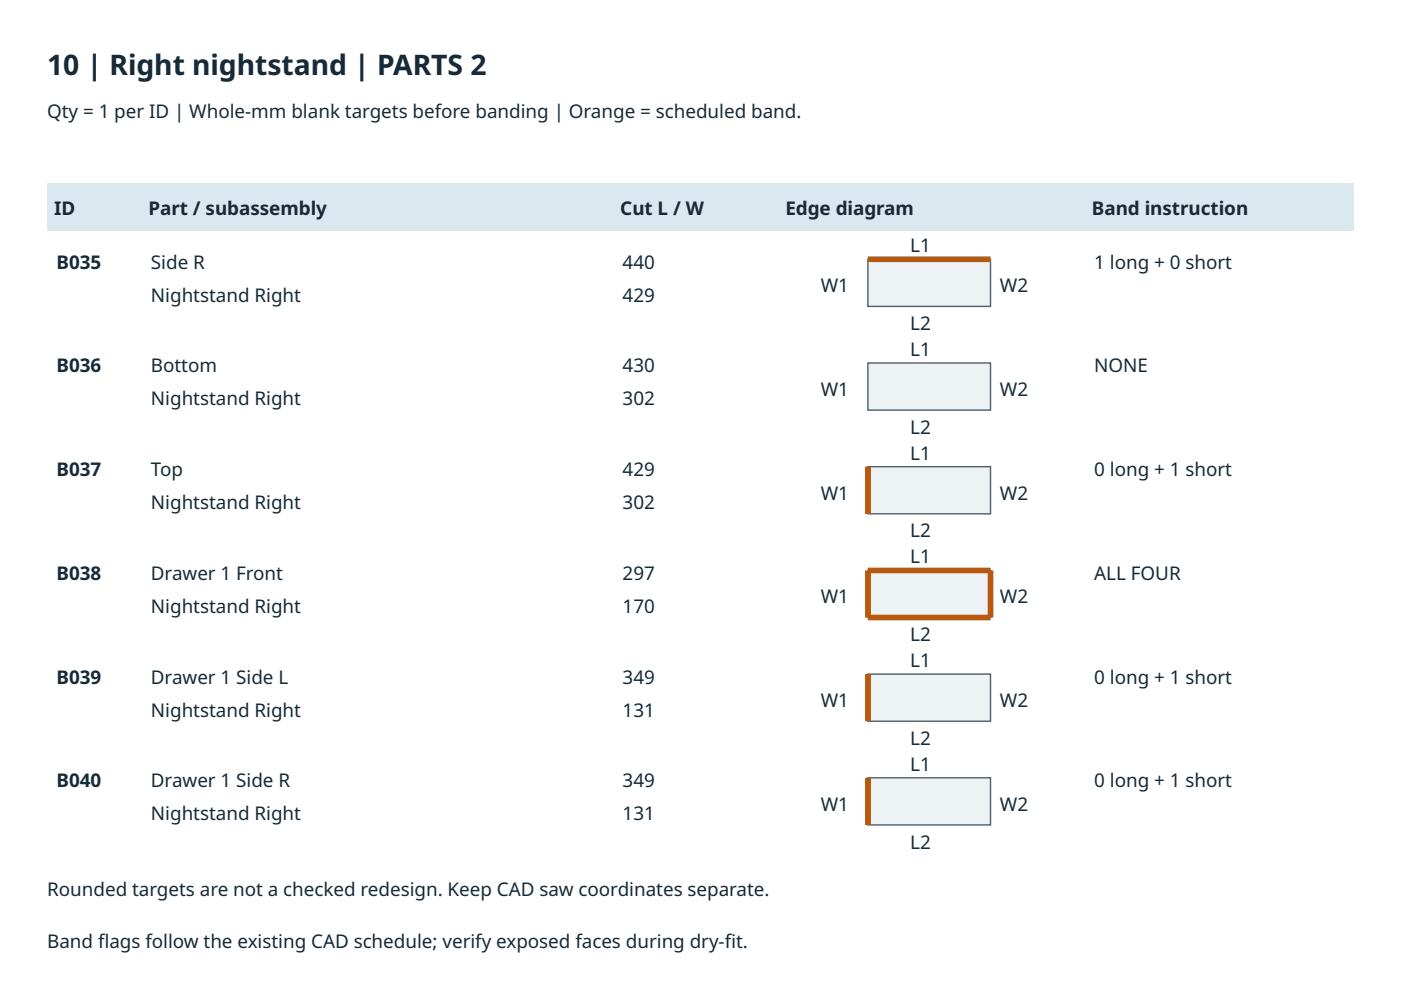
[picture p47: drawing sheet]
<svg xmlns="http://www.w3.org/2000/svg" width="297mm" height="210mm" viewBox="0 0 297 210" stroke-linecap="round" stroke-linejoin="round" font-family="sans-serif">
<defs><g id="words">
<text font-size="6" fill="#172a38" x="10" y="16">10 | Right nightstand | PARTS 2</text>
<g font-size="4" fill="#172a38">
<text x="10" y="25">Qty = 1 per ID | Whole-mm blank targets before banding | Orange = scheduled band.</text>
<text x="11.5" y="45.7">ID</text>
<text x="31.5" y="45.7">Part / subassembly</text>
<text x="131.5" y="45.7">Cut L / W</text>
<text x="166.5" y="45.7">Edge diagram</text>
<text x="231.5" y="45.7">Band instruction</text>
<text x="193" y="53.5">L1</text>
<text x="12" y="57">B035</text>
<text x="32" y="57">Side R</text>
<text x="132" y="57">440</text>
<text x="232" y="57">1 long + 0 short</text>
<text x="32" y="64">Nightstand Right</text>
<text x="132" y="64">429</text>
<text x="174" y="62">W1</text>
<text x="212" y="62">W2</text>
<text x="193" y="70">L2</text>
<text x="193" y="75.5">L1</text>
<text x="12" y="79">B036</text>
<text x="32" y="79">Bottom</text>
<text x="132" y="79">430</text>
<text x="174" y="84">W1</text>
<text x="212" y="84">W2</text>
<text x="232" y="79">NONE</text>
<text x="32" y="86">Nightstand Right</text>
<text x="132" y="86">302</text>
<text x="193" y="92">L2</text>
<text x="12" y="100.9">B037</text>
<text x="32" y="100.9">Top</text>
<text x="132" y="100.9">429</text>
<text x="193" y="97.4">L1</text>
<text x="232" y="100.9">0 long + 1 short</text>
<text x="32" y="107.9">Nightstand Right</text>
<text x="132" y="107.9">302</text>
<text x="174" y="105.9">W1</text>
<text x="212" y="105.9">W2</text>
<text x="193" y="113.9">L2</text>
<text x="193" y="119.4">L1</text>
<text x="12" y="122.9">B038</text>
<text x="32" y="122.9">Drawer 1 Front</text>
<text x="132" y="122.9">297</text>
<text x="232" y="122.9">ALL FOUR</text>
<text x="32" y="129.9">Nightstand Right</text>
<text x="132" y="129.9">170</text>
<text x="174" y="127.9">W1</text>
<text x="212" y="127.9">W2</text>
<text x="193" y="135.9">L2</text>
<text x="193" y="141.4">L1</text>
<text x="12" y="144.9">B039</text>
<text x="32" y="144.9">Drawer 1 Side L</text>
<text x="132" y="144.9">349</text>
<text x="174" y="149.9">W1</text>
<text x="212" y="149.9">W2</text>
<text x="232" y="144.9">0 long + 1 short</text>
<text x="32" y="151.9">Nightstand Right</text>
<text x="132" y="151.9">131</text>
<text x="193" y="157.9">L2</text>
<text x="12" y="166.9">B040</text>
<text x="32" y="166.9">Drawer 1 Side R</text>
<text x="132" y="166.9">349</text>
<text x="193" y="163.4">L1</text>
<text x="232" y="166.9">0 long + 1 short</text>
<text x="32" y="173.9">Nightstand Right</text>
<text x="132" y="173.9">131</text>
<text x="174" y="171.9">W1</text>
<text x="212" y="171.9">W2</text>
<text x="193" y="179.9">L2</text>
<text x="10" y="189.9">Rounded targets are not a checked redesign. Keep CAD saw coordinates separate.</text>
<text x="10" y="200.9">Band fags follow the existing CAD schedule; verify exposed faces during dry-ft.</text>
<text x="20.8" y="200.9">l</text>
<text x="153.6" y="200.9">i</text>
</g>
</g></defs>
<path d="M10 39h277v10h-277z" fill="#dce8ef"/>
<path d="M184 55h26v10h-26z" fill="#edf2f5"/>
<path d="M184 55h26v10h-26z" fill="none" stroke="#52606b" stroke-width=".3"/>
<path d="M184 55h26z" fill="#000" stroke="#b8590e" stroke-width="1.2" stroke-linecap="butt"/>
<path d="M184 77h26v10h-26z" fill="#edf2f5"/>
<path d="M184 77h26v10h-26z" fill="none" stroke="#52606b" stroke-width=".3"/>
<path d="M184 98.9h26v10h-26z" fill="#edf2f5"/>
<path d="M184 98.9h26v10h-26z" fill="none" stroke="#52606b" stroke-width=".3"/>
<path d="M184 98.9v10z" fill="#000" stroke="#b8590e" stroke-width="1.2" stroke-linecap="butt"/>
<path d="M184 120.9h26v10h-26z" fill="#edf2f5"/>
<path d="M184 120.9h26v10h-26z" fill="none" stroke="#52606b" stroke-width=".3"/>
<path d="M184 120.9h26zM184 130.9h26zM184 120.9v10zM210 120.9v10z" fill="#000" stroke="#b8590e" stroke-width="1.2" stroke-linecap="butt"/>
<path d="M184 142.9h26v10h-26z" fill="#edf2f5"/>
<path d="M184 142.9h26v10h-26z" fill="none" stroke="#52606b" stroke-width=".3"/>
<path d="M184 142.9v10z" fill="#000" stroke="#b8590e" stroke-width="1.2" stroke-linecap="butt"/>
<path d="M184 164.9h26v10h-26z" fill="#edf2f5"/>
<path d="M184 164.9h26v10h-26z" fill="none" stroke="#52606b" stroke-width=".3"/>
<path d="M184 164.9v10z" fill="#000" stroke="#b8590e" stroke-width="1.2" stroke-linecap="butt"/>
<use href="#words"/>
</svg>
